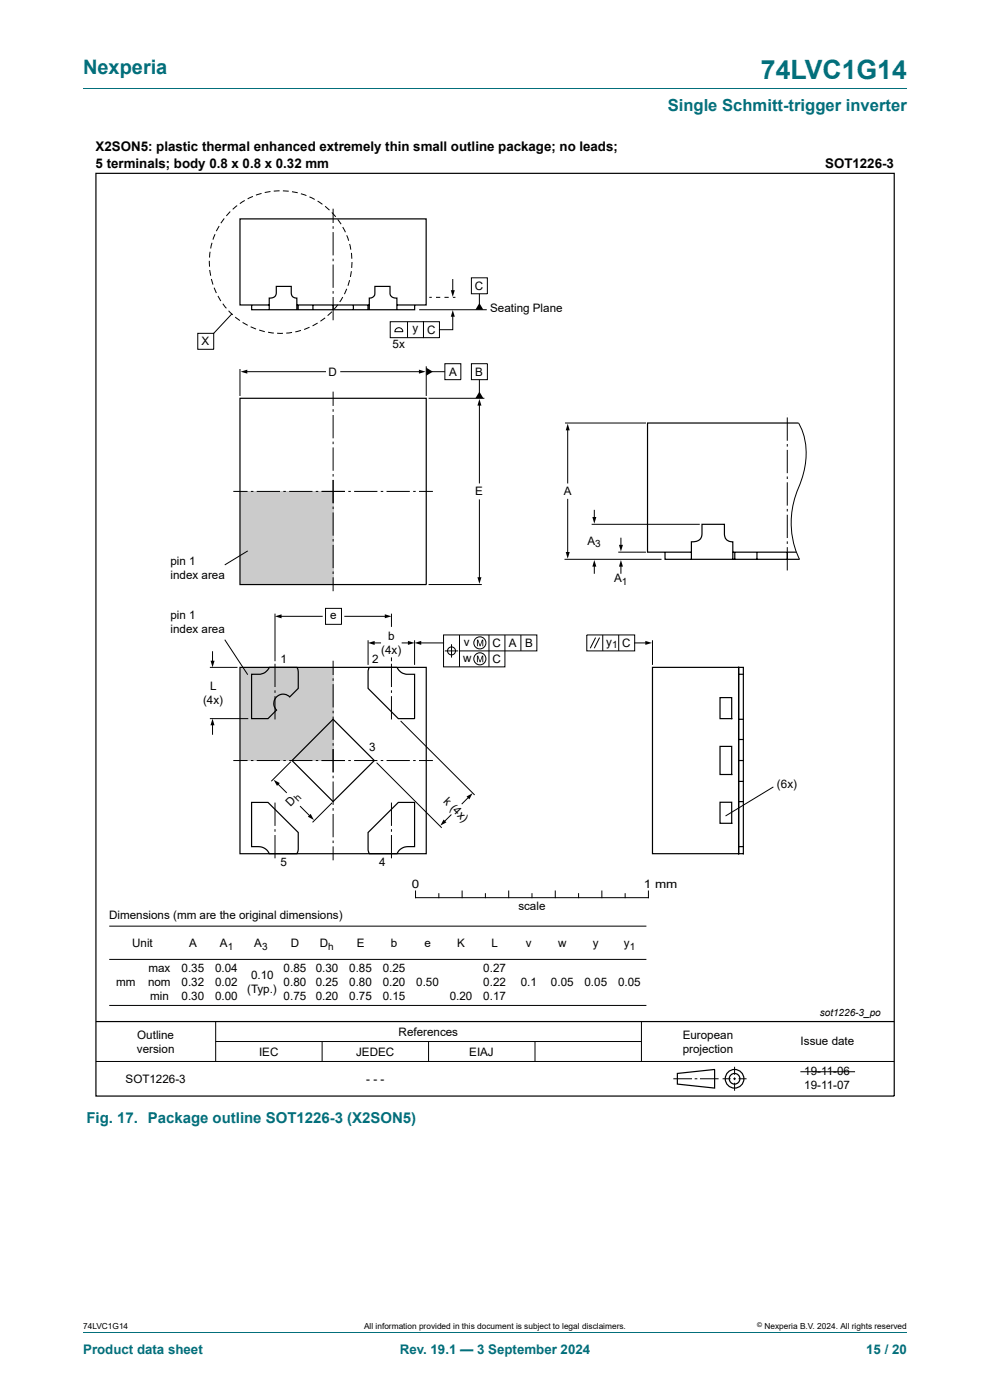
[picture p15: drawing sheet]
<svg xmlns="http://www.w3.org/2000/svg" width="210mm" height="297mm" viewBox="0 0 210 297" stroke-linecap="round" stroke-linejoin="round" font-family="sans-serif">
<defs><g id="words">
<text font-size="5.6" fill="#036f7b" x="161.4" y="16.8">74LVC1G14</text>
<text font-size="4.2" fill="#036f7b" x="17.6" y="15.6">Nexperia</text>
<text font-size="3.5" fill="#036f7b" x="141.6" y="23.7">Single Schmitt-trigger inverter</text>
<text font-size="3.2" fill="#036f7b" x="18.3" y="238.2">Fig. 17. Package outline SOT1226-3 (X2SON5)</text>
<g font-size="2.8">
<text x="20.3" y="32.1">X2SON5: plastic thermal enhanced extremely thin small outline package; no leads;</text>
<text x="20.3" y="35.5">5 terminals; body 0.8 x 0.8 x 0.32 mm</text>
<text x="175" y="35.5">SOT1226-3</text>
</g>
<g font-size="2.8" fill="#036f7b">
<text x="17.6" y="287.2">Product data sheet</text>
<text x="84.8" y="287.2">Rev. 19.1 — 3 September 2024</text>
<text x="183.7" y="287.2">15 / 20</text>
</g>
<g font-size="2.5">
<text x="100.7" y="61.4">C</text>
<text x="87.5" y="70.5">y</text>
<text x="90.6" y="70.8">C</text>
<text x="104" y="66.2">Seating Plane</text>
<text x="42.8" y="73.2">X</text>
<text x="83.3" y="73.8">5x</text>
<text x="69.7" y="79.7">D</text>
<text x="95.3" y="79.7">A</text>
<text x="100.8" y="79.7">B</text>
<text x="100.8" y="105.1">E</text>
<text x="119.6" y="105.1">A</text>
<text x="36.2" y="119.9">pin 1</text>
<text x="124.6" y="115.6">A</text>
<text x="36.2" y="122.9">index area</text>
<text x="130.3" y="123.6">A</text>
<text x="36.2" y="131.2">pin 1</text>
<text x="70" y="131.4">e</text>
<text x="36.2" y="134.2">index area</text>
<text x="82.3" y="135.7">b</text>
<text x="98.4" y="137.1">v</text>
<text x="104.5" y="137.2">C</text>
<text x="107.9" y="137.2">A</text>
<text x="111.4" y="137.2">B</text>
<text x="128.6" y="137">y</text>
<text x="132" y="137.2">C</text>
<text x="59.5" y="140.6">1</text>
<text x="79" y="140.6">2</text>
<text x="80.9" y="138.7">(4x)</text>
<text x="98.3" y="140.4">w</text>
<text x="104.5" y="140.6">C</text>
<text x="43.1" y="149.3">(4x)</text>
<text x="44.5" y="146.3">L</text>
<text x="78.3" y="159.4">3</text>
<text x="164.8" y="167.1">(6x)</text>
<text x="61.6" y="171.1" transform="rotate(-45 61.6 171.1)">D</text>
<text x="94" y="170.2" transform="rotate(45 94 170.2)">k (4x)</text>
<text x="59.5" y="183.6">5</text>
<text x="80.4" y="183.6">4</text>
<text x="87.3" y="188.4">0</text>
<text x="136.6" y="188.4">1 mm</text>
<text x="23.1" y="195.1">Dimensions (mm are the original dimensions)</text>
<text x="110" y="193">scale</text>
<text x="28" y="201">Unit</text>
<text x="40.1" y="201">A</text>
<text x="46.6" y="201">A</text>
<text x="53.9" y="201">A</text>
<text x="61.7" y="201">D</text>
<text x="67.9" y="201">D</text>
<text x="75.7" y="201">E</text>
<text x="82.9" y="201">b</text>
<text x="90" y="201">e</text>
<text x="97" y="201">K</text>
<text x="104.2" y="201">L</text>
<text x="111.5" y="201">v</text>
<text x="118.4" y="201">w</text>
<text x="125.8" y="201">y</text>
<text x="132.3" y="201">y</text>
<text x="24.7" y="209.3">mm</text>
<text x="31.4" y="209.2">nom</text>
<text x="31.5" y="206.2">max</text>
<text x="38.5" y="206.2">0.35</text>
<text x="38.5" y="209.2">0.32</text>
<text x="45.6" y="206.2">0.04</text>
<text x="45.6" y="209.2">0.02</text>
<text x="53.2" y="207.8">0.10</text>
<text x="60.2" y="206.2">0.85</text>
<text x="60.2" y="209.1">0.80</text>
<text x="67" y="206.2">0.30</text>
<text x="67" y="209.2">0.25</text>
<text x="74.1" y="206.2">0.85</text>
<text x="74.1" y="209.1">0.80</text>
<text x="81.2" y="206.2">0.25</text>
<text x="81.2" y="209.2">0.20</text>
<text x="88.3" y="209.2">0.50</text>
<text x="102.5" y="206.2">0.27</text>
<text x="102.5" y="209.2">0.22</text>
<text x="110.5" y="209.3">0.1</text>
<text x="116.9" y="209.3">0.05</text>
<text x="124" y="209.3">0.05</text>
<text x="131.1" y="209.3">0.05</text>
<text x="31.8" y="212.2">min</text>
<text x="38.5" y="212.2">0.30</text>
<text x="45.6" y="212.2">0.00</text>
<text x="52.4" y="210.7">(Typ.)</text>
<text x="60.2" y="212.2">0.75</text>
<text x="67" y="212.2">0.20</text>
<text x="74.1" y="212.2">0.75</text>
<text x="81.2" y="212.2">0.15</text>
<text x="95.4" y="212.2">0.20</text>
<text x="102.5" y="212.2">0.17</text>
<text x="29.1" y="220.3">Outline</text>
<text x="84.6" y="219.8">References</text>
<text x="144.8" y="220.3">European</text>
<text x="169.8" y="221.8">Issue date</text>
<text x="29.1" y="223.3">version</text>
<text x="55" y="224">IEC</text>
<text x="75.5" y="224">JEDEC</text>
<text x="99.5" y="224">EIAJ</text>
<text x="144.8" y="223.3">projection</text>
<text x="26.6" y="229.7">SOT1226-3</text>
<text x="77.7" y="229.9">- - -</text>
<text x="170.6" y="228.1">19-11-06</text>
<text x="170.6" y="231.1">19-11-07</text>
</g>
<g font-size="2.1">
<text x="126.3" y="116.1">3</text>
<text x="131.9" y="124.1">1</text>
<text x="129.8" y="137.4">1</text>
<text x="63.2" y="170.2" transform="rotate(-45 63.2 170.2)">h</text>
<text x="48.3" y="201.5">1</text>
<text x="55.6" y="201.5">3</text>
<text x="69.6" y="201.5">h</text>
<text x="133.6" y="201.5">1</text>
<text x="173.9" y="215.4">sot1226-3_po</text>
</g>
<g font-size="1.8">
<text x="17.6" y="282">74LVC1G14</text>
<text x="77.2" y="282">All information provided in this document is subject to legal disclaimers.</text>
<text x="162.2" y="282">Nexperia B.V. 2024. All rights reserved</text>
</g>
<text font-size="1.4" x="160.6" y="281.6">©</text>
</g></defs>
<path d="M17.6 18.8h174.8" fill="none" stroke="#036f7b" stroke-width=".21"/>
<g fill="none" stroke="#000" stroke-width=".21">
<path d="M44.4 55.3v1.3M44.5 57.3l.2 1.2M44.6 53.4l-.2 1.2M44.8 59.2l.4 1.2M45 51.5l-.3 1.2M45.6 49.7l-.4 1.1M46.5 48l-.6 1M47.6 46.3l-.8 1M48.8 44.9l-.8 .9M50.3 43.6l-.9 .8M51.9 42.5l-1 .7M53.6 41.7l-1.1 .5"/>
<path d="M55.5 41l-1.2 .4M57.4 40.6l-1.2 .2M59.3 40.5h-1.2M60 40.5l1.2 .1M61.9 40.7l1.2 .2M63.8 41.1l1.2 .4M65.6 41.8l1.2 .5M67.4 42.7l1 .6M69 43.8l.9 .8M70.4 45.1l.8 .9M71.6 46.5l.8 1.1M72.7 48.2l.6 1.1"/>
<path d="M73.5 49.9l.5 1.2M74.2 51.8l.2 1.2M74.2 59.4l-.4 1.2M74.5 53.7l.1 1.2M74.5 57.5l-.2 1.2M74.7 55.6h.1M74.7 55.6l-.1 1.2M42 70.7h3.3v3.4h-3.3zM45.4 61l.5 1.2M46.2 62.8l.7 1.1M47.3 64.4l.7 1M48.5 65.9l.9 .9"/>
<path d="M49.2 66.5l-3.9 4.2M49.9 67.3l1 .7M51.5 68.4l1 .6M53.2 69.3l1.1 .5M55 70l1.2 .4M56.9 70.5l1.2 .2M58.8 70.7h1.2M61.9 70.5l-1.2 .2M63.8 70.1l-1.2 .3M65.7 69.4l-1.2 .5M67.4 68.5l-1.1 .6M69 67.4l-1 .8"/>
<path d="M70.4 66.1l-.9 .9M71.7 64.6l-.8 1M72.7 63l-.6 1.1M73.5 61.3l-.4 1.1M23.2 196.5h113.9M88.1 189v1.4h49.4v-1.4M93.1 189.6v.8M98 189v1.4M103 189.6v.8M107.9 189v1.4M112.8 189.6v.8M117.8 189v1.4"/>
<path d="M122.7 189.6v.8M127.7 189v1.4M132.6 189.6v.8M23.2 203.5h113.9M23.2 213.3h113.9M45.7 216.7v8.5M136.1 216.7v8.5M20.3 225.2h169.4M45.7 221h90.4M68.3 221v4.2M90.9 221v4.2M113.5 221v4.2"/>
<path d="M142.8 228.9h4M147.4 228.9h.5M148.5 228.9h3.9M153.3 228.9h1.7M155.5 228.9h.6M155.8 226.3v1.7M155.8 228.6v.5M155.8 229.7v1.7M156.7 228.9h1.7"/>
</g>
<g fill="none" stroke="#000" stroke-width=".25">
<path d="M20.3 36.8h169.4v195.7h-169.4zM20.3 216.7h169.4M143.7 227.7l7.9-.8v3.9l-7.9-.8z"/>
<circle cx="155.8" cy="228.9" r="1.13"/>
<circle cx="155.8" cy="228.9" r="1.98"/>
</g>
<path d="M50.9 104.3h19.8v19.7h-19.8z" fill="#cbcbcb"/>
<g fill="none" stroke="#000" stroke-width=".21">
<path d="M70.7 44.3v3M70.7 48v.5M70.7 49.2v5M70.7 54.9v.5M70.7 56.1v5M50.9 78.3v5.7M52.2 78.8h16.8M70.7 61.8v.5M70.7 63v4.9M72.3 78.8h16.8M90.4 77.7v6.3M91.5 78.8h2.9"/>
<path d="M94.4 77.2h3.4v3.3h-3.4zM100 77.2h3.4v3.3h-3.4zM70.7 83.1v3M70.7 86.8v.5M70.7 88v5M70.7 93.7v.5M70.7 94.9v5M90.9 84.5h11.8M101.7 80.5v2.9M101.7 85.8v16.7M167 87.8v.1M167 88.6v4.9"/>
<path d="M167 94.2v.5M167 95.4v5M169.4 89.8a13 13 0 0 1 1.3 9.7l-.5 1.9a24.7 24.7 0 0 0-2.4 9.3 17 17 0 0 0 1.8 8M49.5 104.3h3M52.6 116.9l-4.9 2.9M53.2 104.3h.6M54.5 104.3h4.9M60.1 104.3h.5M61.3 104.3h5M67 104.3h.5M68.2 104.3h5M70.7 100.6v.5"/>
<path d="M70.7 101.8v5M70.7 107.5v.5M70.7 108.7v4.9M70.7 114.4v.5M70.7 115.6v4.9M73.9 104.3h.5M75.1 104.3h5M80.8 104.3h.5M82 104.3h4.9M87.6 104.3h.6M88.9 104.3h2.9M101.7 106v16.7"/>
<path d="M167 101.1v.5M167 102.3v5M167 108v.5M167 109.2v4.9M167 114.8v.6M167 116.1v4.9M69.1 129.1h3.3v3.3h-3.3zM70.7 121.2v.6M70.7 122.5v2.9M90.9 124h11.3M83 140.8v4.9M83 146.5v.5"/>
<path d="M83 147.7v4.9M85 152.9l15.7 15.7M79.9 161.8l13.8 13.8M95.7 172.9l-1.5 1.5M99.5 169.1l-1.5 1.4"/>
</g>
<path d="M51 78.8l1.5-.4v.9zM88.9 78.4l1.4 .4-1.4 .5zM90.4 78l1.4 .8-1.4 .9zM101.7 83.1l.8 1.4h-1.7zM101.7 84.6l.4 1.4h-.8zM101.3 122.5h.8l-.4 1.4zM94.1 173.9l.6 .6-1.3 .7zM99 169l1.3-.7-.7 1.3z" fill="#000"/>
<path d="M50.9 84.5h39.5v39.5h-39.5z" fill="none" stroke="#000" stroke-width=".25"/>
<path d="M50.9 141.6h19.8v19.7h-19.8z" fill="#cbcbcb"/>
<g fill="none" stroke="#000" stroke-width=".21">
<path d="M96 59.3v2.5M100 58.9h3.4v3.4h-3.4zM82.8 68.2h7v3.4h-7zM84 69.8a.85 .85 0 0 1 .9-.2 .85 .85 0 0 1 .6 .8h-1.7zM86.4 68.2v3.4M88.9 65.7h14.4M89.8 68.2h3.4v3.4h-3.4zM91.1 63.1h.5M92.5 63.1h.9M94.3 63.1h.9M96 66.9v3h-2.8M96.1 63.1h.5"/>
<path d="M101.7 62.3v2.3M119.9 89.7h17.1M120.4 91v11.5M119.7 118.7h20.6M120.4 105.9v11.5M125.5 111.2h22.9M126.1 108.3v1.7M126.1 119.9v1.7M131.1 117.1h5.9M131.7 114.2v1.7M131.7 119.9v1.7M45.1 138.3v2.1"/>
<path d="M47.7 135.7l4.9 7.4M58.3 130.2v10.1M59.4 130.7h8.9M73.1 130.7h8.8M78.1 135.8v5.2M79.2 136.4h1.5M83 130.2v2.8M83 139.5v.8M85.3 136.4h1.5M87.9 135.8v5.2M89.1 136.4h5M94.4 138.1h2.8"/>
<path d="M95.8 136.7v2.8M97.5 134.7v6.8M103.7 134.7v6.8M107.1 134.7v6.8h-13v-6.8h19.8v3.4h-16.4M110.5 134.7v3.4M124.5 134.7h10.1v3.4h-10.1zM126.3 135.3l-1.1 2.2M127.2 135.3l-1.1 2.2M127.9 134.7v3.4M131.2 134.7v3.4M134.6 136.4h2.6M138.4 135.8v5.2"/>
<path d="M44.5 141.6h5.9M44.5 152.5h8.2M45.1 153.6v2.2M58.3 140.8v4.9M58.3 146.5v.5M58.3 147.7v4.9M70.7 140.2v3M70.7 143.9v.5M70.7 145.1v5M70.7 150.8v.5M70.7 152v5M70.7 157.7v.5"/>
<path d="M70.7 158.9v5M49.5 161.3h3M53.2 161.3h.6M54.5 161.3h4.9M58.3 170.3v4.9M58.3 175.9v.5M58.3 177.1v5M58.9 166.2l1.9 1.9M60.1 161.3h.5M61.3 161.3h5M61.7 161.6l-4.1 4.1M63.7 171.1l2.1 2.1"/>
<path d="M67 161.3h.5M68.2 161.3h5M70.4 170.3l-4.1 4.2M70.7 164.6v.5M70.7 165.8v4.9M70.7 171.4v.6M70.7 172.7v4.9M70.7 178.3v.6M70.7 179.6v2.9M73.9 161.3h.5M75.1 161.3h5M80.8 161.3h.5"/>
<path d="M82 161.3h4.9M83 170.3v4.9M83 175.9v.5M83 177.1v5M87.6 161.3h.6M88.9 161.3h2.9M164 166.9l-10.1 6.2M169.8 227.4h11.6"/>
<circle cx="95.8" cy="138.1" r=".85"/>
<circle cx="101.8" cy="136.4" r="1.28"/>
<circle cx="101.8" cy="139.8" r="1.28"/>
</g>
<g fill="none" stroke="#000" stroke-width=".25">
<path d="M53.4 64.7v1h3.7M57.1 64.7h-6.2v-18.3h39.5v18.3h-6.2M57.1 65.7v-2.5a1.19 1.19 0 0 0 1.5-1v-1.4h3.2v1.4a1.03 1.03 0 0 0 1.2 1v2.5M57.1 65.7h5.9M63 65.7h.2M63 64.7h15.3M63.2 64.7v1M63.2 65.7h14.9M66.4 64.7v1M70.7 64.7v1M75 64.7v1M78.1 65.7h.2"/>
<path d="M78.1 64.7v1M78.3 65.7v-2.5h.2a1.02 1.02 0 0 0 1-1v-1.4h3.2v1.4a1.15 1.15 0 0 0 1.5 1v2.5M78.3 65.7h5.9M88 64.7v1h-3.8M169.4 89.7h-32v27.4h9.3M141.1 117.1v1.6h5.6M146.7 118.7v-3.8a1.79 1.79 0 0 0 2.2-1.5v-2.2h4.8v2.2a1.54 1.54 0 0 0 1.7 1.5v3.8M146.7 118.7h8.7M155.4 118.7h.5M155.4 117.1h13.5M155.9 118.7h13.7M155.9 117.1v1.6"/>
<path d="M160.6 117.1v1.6M167 117.1v1.6M50.9 141.6h39.5v39.5h-39.5zM53.4 143a4.4 4.4 0 0 0 2.5-.2l.8-.6 .4-.6h5.9l.3 .8v3.6l-1.8 1.9a1.97 1.97 0 0 0-2.8-.1 1.97 1.97 0 0 0 0 2.8l-1.8 1.9h-3.5zM70.7 152.6l8.7 8.7-8.7 8.8-8.8-8.8zM78.4 141.6h5.8a2.4 2.4 0 0 0 2.3 1.4h1.4v9.5h-3.4l-6.4-6.5v-3.7zM138.4 141.6h18.3v39.5h-18.3zM152.7 158.3h2.5v6h-2.5zM152.7 148h2.5v4.5h-2.5zM156.7 156.9h1M156.7 141.6h1v39.5h-1zM156.7 141.6v39.5"/>
<path d="M156.7 152.6h1M156.7 143h1M53.4 170.2h3.5l6.4 6.4v3.6l-.3 .9h-5.9a2.51 2.51 0 0 0-2.2-1.5h-1.5zM78.1 176.6l6.4-6.4h3.4v9.4a4.7 4.7 0 0 0-2.5 .2l-.8 .7-.4 .6h-5.8l-.3-.7zM152.7 170.2h2.5v4.5h-2.5zM156.7 161.3h1M156.7 165.8h1M156.7 179.6h1M156.7 170.1h1"/>
</g>
<g fill="#000">
<path d="M95.6 61.6h.9l-.5 1.4zM96 65.8l.5 1.4h-.9zM101.7 64.3l.8 1.4h-1.7zM120.4 89.9l.5 1.4h-.9zM120 117.1h.9l-.5 1.4zM125.7 109.7h.8l-.4 1.4zM131.3 115.6h.8l-.4 1.4zM58.3 130.7l1.4-.4v.9zM78.1 136.4l1.4-.4v.8zM81.6 130.3l1.4 .4-1.4 .5zM86.5 136l1.4 .4-1.4 .4zM87.9 136.4l1.5-.4v.8z"/>
<path d="M101.2 135.7h.2l.4 1.2 .4-1.2h.3v1.4h-.2v-1.2l-.4 1.2h-.2l-.4-1.2 .1 1.2h-.2zM126.1 118.8l.4 1.4h-.8zM131.7 118.8l.4 1.4h-.8zM136.9 136l1.4 .4-1.4 .4zM45.1 152.5l.4 1.4h-.9zM44.7 140.2h.8l-.4 1.4zM101.2 139.1h.2l.4 1.2 .4-1.2h.3v1.4h-.2v-1.2l-.4 1.2h-.2l-.4-1.2 .1 1.2h-.2zM58.1 165.4l1.3 .7-.6 .6zM65.3 173.3l.6-.6 .7 1.3z"/>
</g>
<path d="M17.6 282.6h174.8" fill="none" stroke="#036f7b" stroke-width=".21"/>
<use href="#words"/>
</svg>
